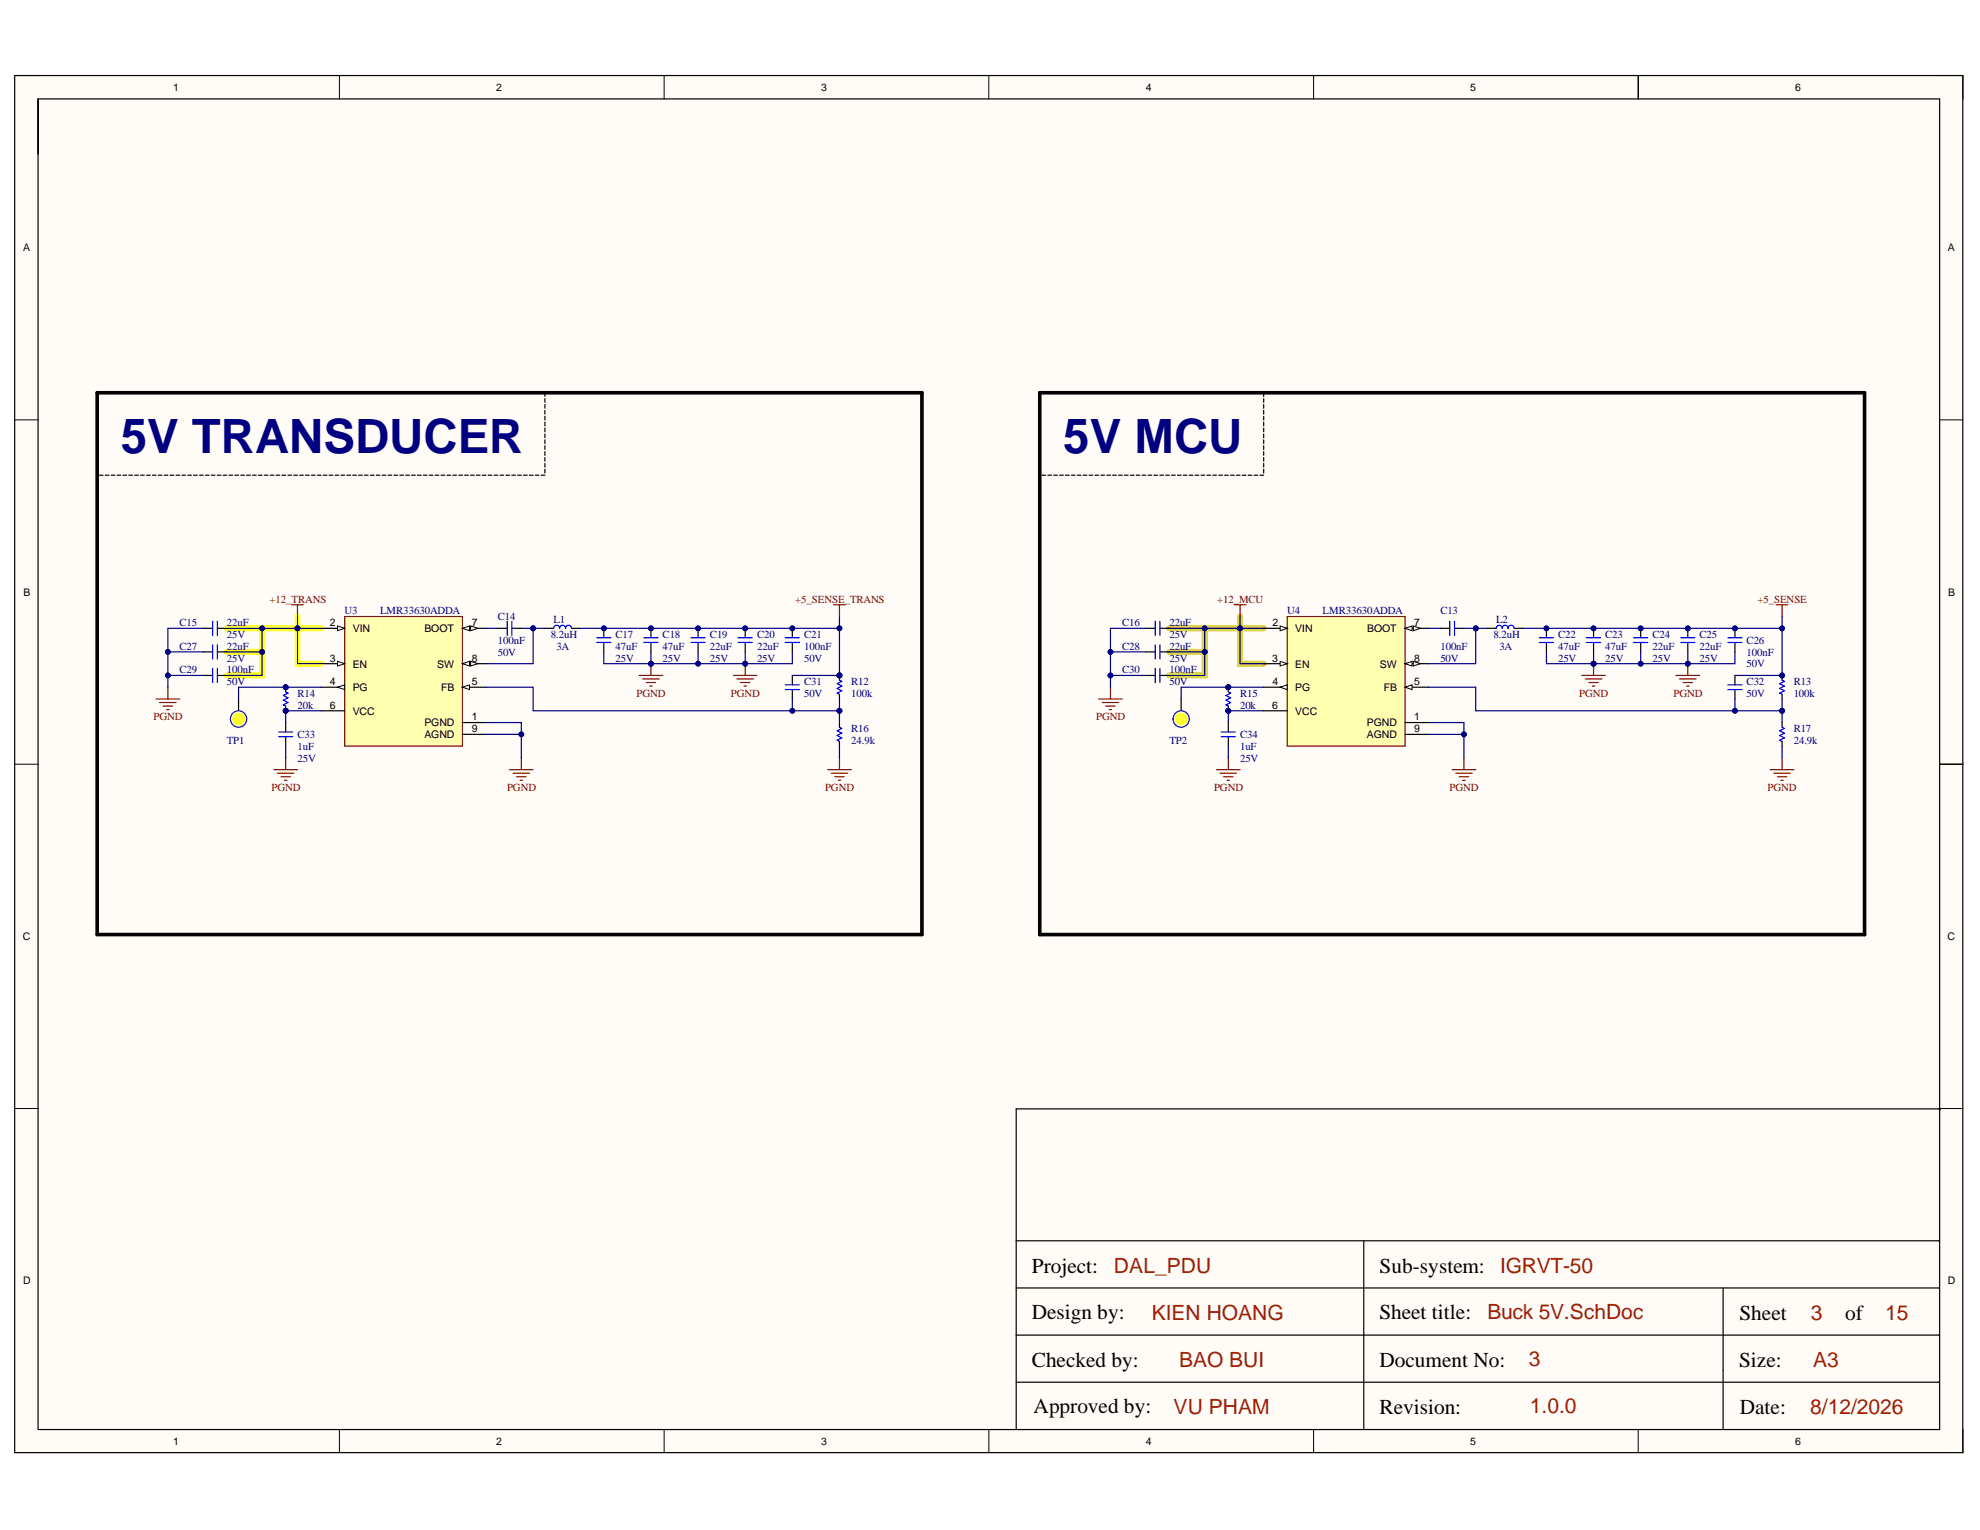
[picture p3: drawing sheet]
<svg xmlns="http://www.w3.org/2000/svg" width="279mm" height="216mm" viewBox="0 0 279 216" stroke-linecap="round" stroke-linejoin="round" font-family="sans-serif">
<defs><g id="words">
<g font-size="6.7" fill="#000080">
<text x="17" y="64">5V TRANSDUCER</text>
<text x="150" y="64">5V MCU</text>
</g>
<g font-size="3">
<text x="145.6" y="179.6">Project:</text>
<text x="194.7" y="179.6">Sub-system:</text>
<text x="145.6" y="186.1">Design by:</text>
<text x="194.7" y="186.1">Sheet title:</text>
<text x="245.5" y="186.3">Sheet</text>
<text x="260.4" y="186.3">of</text>
<text x="145.6" y="192.9">Checked by:</text>
<text x="194.7" y="192.9">Document No:</text>
<text x="245.4" y="192.9">Size:</text>
<text x="145.9" y="199.4">Approved by:</text>
<text x="194.7" y="199.6">Revision:</text>
<text x="245.5" y="199.6">Date:</text>
</g>
<g font-size="3" fill="#a61c00">
<text x="157.2" y="179.6">DAL_PDU</text>
<text x="211.7" y="179.6">IGRVT-50</text>
<text x="162.5" y="186.3">KIEN HOANG</text>
<text x="209.9" y="186.1">Buck 5V.SchDoc</text>
<text x="255.5" y="186.3">3</text>
<text x="266" y="186.3">15</text>
<text x="166.4" y="192.9">BAO BUI</text>
<text x="215.7" y="192.8">3</text>
<text x="255.9" y="192.9">A3</text>
<text x="165.6" y="199.6">VU PHAM</text>
<text x="215.9" y="199.4">1.0.0</text>
<text x="255.4" y="199.6">8/12/2026</text>
</g>
<g font-size="1.5">
<text x="24.4" y="12.9">1</text>
<text x="70" y="12.9">2</text>
<text x="115.9" y="12.9">3</text>
<text x="161.7" y="12.9">4</text>
<text x="207.5" y="12.9">5</text>
<text x="253.3" y="12.9">6</text>
<text x="3.3" y="35.5">A</text>
<text x="274.8" y="35.5">A</text>
<text x="3.3" y="84.1">B</text>
<text x="46.6" y="88.4">2</text>
<text x="49.8" y="89.2">VIN</text>
<text x="59.9" y="89.2">BOOT</text>
<text x="66.6" y="88.4">7</text>
<text x="179.6" y="88.4">2</text>
<text x="182.8" y="89.2">VIN</text>
<text x="192.9" y="89.2">BOOT</text>
<text x="199.6" y="88.4">7</text>
<text x="274.9" y="84.1">B</text>
<text x="46.5" y="93.4">3</text>
<text x="49.8" y="94.2">EN</text>
<text x="61.7" y="94.2">SW</text>
<text x="66.6" y="93.4">8</text>
<text x="179.5" y="93.4">3</text>
<text x="182.8" y="94.2">EN</text>
<text x="194.7" y="94.2">SW</text>
<text x="199.6" y="93.4">8</text>
<text x="46.5" y="100">6</text>
<text x="46.5" y="96.7">4</text>
<text x="49.8" y="100.8">VCC</text>
<text x="49.8" y="97.5">PG</text>
<text x="62.3" y="97.5">FB</text>
<text x="66.6" y="96.7">5</text>
<text x="66.6" y="101.6">1</text>
<text x="179.5" y="100">6</text>
<text x="179.6" y="96.7">4</text>
<text x="182.8" y="100.8">VCC</text>
<text x="182.8" y="97.5">PG</text>
<text x="195.3" y="97.5">FB</text>
<text x="199.6" y="96.7">5</text>
<text x="199.6" y="101.6">1</text>
<text x="59.9" y="102.5">PGND</text>
<text x="59.9" y="104.1">AGND</text>
<text x="66.6" y="103.3">9</text>
<text x="192.9" y="102.5">PGND</text>
<text x="192.9" y="104.1">AGND</text>
<text x="199.6" y="103.3">9</text>
<text x="3.2" y="132.7">C</text>
<text x="274.8" y="132.7">C</text>
<text x="3.3" y="181.3">D</text>
<text x="274.8" y="181.3">D</text>
<text x="24.4" y="203.9">1</text>
<text x="70" y="203.9">2</text>
<text x="115.9" y="203.9">3</text>
<text x="161.7" y="203.9">4</text>
<text x="207.5" y="203.9">5</text>
<text x="253.3" y="203.9">6</text>
</g>
<g font-size="1.5" fill="#000080">
<text x="25.3" y="88.4">C15</text>
<text x="32" y="88.4">22uF</text>
<text x="48.6" y="86.7">U3</text>
<text x="53.6" y="86.7">LMR33630ADDA</text>
<text x="70.2" y="87.5">C14</text>
<text x="78.1" y="87.9">L1</text>
<text x="158.3" y="88.4">C16</text>
<text x="165" y="88.4">22uF</text>
<text x="181.6" y="86.7">U4</text>
<text x="186.6" y="86.7">LMR33630ADDA</text>
<text x="203.2" y="86.7">C13</text>
<text x="211.1" y="87.9">L2</text>
<text x="25.3" y="91.7">C27</text>
<text x="25.3" y="95">C29</text>
<text x="32" y="90">25V</text>
<text x="32" y="93.4">25V</text>
<text x="32" y="91.7">22uF</text>
<text x="32" y="95">100nF</text>
<text x="70.2" y="92.5">50V</text>
<text x="70.2" y="90.9">100nF</text>
<text x="77.7" y="90">8.2uH</text>
<text x="78.5" y="91.7">3A</text>
<text x="86.9" y="93.4">25V</text>
<text x="86.9" y="90">C17</text>
<text x="86.9" y="91.7">47uF</text>
<text x="93.5" y="93.4">25V</text>
<text x="93.5" y="90">C18</text>
<text x="93.5" y="91.7">47uF</text>
<text x="100.2" y="93.4">25V</text>
<text x="100.2" y="90">C19</text>
<text x="100.2" y="91.7">22uF</text>
<text x="106.8" y="93.4">25V</text>
<text x="106.8" y="90">C20</text>
<text x="106.8" y="91.7">22uF</text>
<text x="113.5" y="93.4">50V</text>
<text x="113.5" y="90">C21</text>
<text x="113.5" y="91.7">100nF</text>
<text x="158.3" y="91.7">C28</text>
<text x="158.3" y="95">C30</text>
<text x="165" y="90">25V</text>
<text x="165" y="93.4">25V</text>
<text x="165" y="91.7">22uF</text>
<text x="165" y="95">100nF</text>
<text x="203.2" y="93.4">50V</text>
<text x="203.2" y="91.7">100nF</text>
<text x="210.7" y="90">8.2uH</text>
<text x="211.6" y="91.7">3A</text>
<text x="219.9" y="93.4">25V</text>
<text x="219.9" y="90">C22</text>
<text x="219.9" y="91.7">47uF</text>
<text x="226.5" y="93.4">25V</text>
<text x="226.5" y="90">C23</text>
<text x="226.5" y="91.7">47uF</text>
<text x="233.2" y="93.4">25V</text>
<text x="233.2" y="90">C24</text>
<text x="233.2" y="91.7">22uF</text>
<text x="239.8" y="93.4">25V</text>
<text x="239.8" y="90">C25</text>
<text x="239.8" y="91.7">22uF</text>
<text x="246.5" y="94.2">50V</text>
<text x="246.5" y="90.9">C26</text>
<text x="246.5" y="92.5">100nF</text>
<text x="32" y="96.7">50V</text>
<text x="42" y="98.3">R14</text>
<text x="42" y="100">20k</text>
<text x="113.5" y="98.3">50V</text>
<text x="113.5" y="96.7">C31</text>
<text x="120.1" y="96.7">R12</text>
<text x="120.1" y="98.3">100k</text>
<text x="165" y="96.7">50V</text>
<text x="175" y="98.3">R15</text>
<text x="175" y="100">20k</text>
<text x="246.5" y="98.3">50V</text>
<text x="246.5" y="96.7">C32</text>
<text x="253.1" y="96.7">R13</text>
<text x="253.1" y="98.3">100k</text>
<text x="32" y="105">TP1</text>
<text x="42" y="107.5">25V</text>
<text x="42" y="104.1">C33</text>
<text x="42" y="105.8">1uF</text>
<text x="120.1" y="103.3">R16</text>
<text x="120.1" y="105">24.9k</text>
<text x="165" y="105">TP2</text>
<text x="175" y="107.5">25V</text>
<text x="175" y="104.1">C34</text>
<text x="175" y="105.8">1uF</text>
<text x="253.1" y="103.3">R17</text>
<text x="253.1" y="105">24.9k</text>
</g>
<g font-size="1.5" fill="#800000">
<text x="38" y="85">+12_TRANS</text>
<text x="112.2" y="85">+5_SENSE_TRANS</text>
<text x="171.7" y="85">+12_MCU</text>
<text x="248" y="85">+5_SENSE</text>
<text x="21.7" y="101.6">PGND</text>
<text x="89.8" y="98.3">PGND</text>
<text x="103.1" y="98.3">PGND</text>
<text x="154.7" y="101.6">PGND</text>
<text x="222.8" y="98.3">PGND</text>
<text x="236.2" y="98.3">PGND</text>
<text x="38.3" y="111.6">PGND</text>
<text x="71.6" y="111.6">PGND</text>
<text x="116.4" y="111.6">PGND</text>
<text x="171.3" y="111.6">PGND</text>
<text x="204.6" y="111.6">PGND</text>
<text x="249.4" y="111.6">PGND</text>
</g>
</g></defs>
<g fill="#fffcf8">
<path d="M2.1 10.7h274.9v194.3h-274.9z" fill-rule="evenodd"/>
<path d="M5.4 14h268.3v187.7h-268.3z" fill-rule="evenodd"/>
</g>
<g fill="none" stroke="#000" stroke-width=".14">
<path d="M2.1 10.7h3.3M47.9 10.7v3.3M93.7 10.7v3.3M139.5 10.7v3.3M185.4 10.7v3.3M231.2 10.7v3.3M273.7 10.7h3.3v3.3M2.1 59.2h3.3M273.7 59.2h3.3M2.1 107.8h3.3M273.7 107.8h3.3M2.1 156.4h3.3"/>
<path d="M273.7 156.4h3.3M47.9 201.7v3.3M93.7 201.7v3.3M139.5 201.7v3.3M185.4 201.7v3.3M231.2 201.7v3.3M277 201.7v3.3"/>
</g>
<path d="M32 88.7h13.3M32 92h5M37 88.7v6.6h-5M42 87v6.7h3.3" fill="none" stroke="#ff0" stroke-width=".85"/>
<path d="M165 88.7h13.3M165 92h5M170 88.7v6.6h-5M175 87v6.7h3.3" fill="none" stroke="#d8d500" stroke-width=".85"/>
<g fill="none" stroke="#000" stroke-width=".17">
<path d="M2.1 10.7h274.9v194.3h-274.9zM5.4 14h268.3v187.7h-268.3zM231.2 10.7v3.3M76.9 55.4v.5M76.9 56.3v.5M76.9 57.1v.5M76.9 57.9v.5M76.9 58.7v.6M76.9 59.6v.5M178.3 55.4v.5M178.3 56.3v.5M178.3 57.1v.5"/>
<path d="M178.3 57.9v.5M178.3 58.8v.5M178.3 59.6v.5M14 67.1h.5M14.9 67.1h.5M15.7 67.1h.5M16.5 67.1h.5M17.3 67.1h.6M18.2 67.1h.5M19 67.1h.5M19.8 67.1h.6M20.7 67.1h.5"/>
<path d="M21.5 67.1h.5M22.3 67.1h.6M23.2 67.1h.5M24 67.1h.5M24.8 67.1h.6M25.7 67.1h.5M26.5 67.1h.5M27.3 67.1h.5M28.2 67.1h.5M29 67.1h.5M29.8 67.1h.5M30.7 67.1h.5"/>
<path d="M31.5 67.1h.5M32.3 67.1h.5M33.1 67.1h.6M34 67.1h.5M34.8 67.1h.5M35.6 67.1h.6M36.5 67.1h.5M37.3 67.1h.5M38.1 67.1h.6M39 67.1h.5M39.8 67.1h.5M40.6 67.1h.5"/>
<path d="M41.5 67.1h.5M42.3 67.1h.5M43.1 67.1h.5M44 67.1h.5M44.8 67.1h.5M45.6 67.1h.5M46.4 67.1h.6M47.3 67.1h.5M48.1 67.1h.5M48.9 67.1h.6M49.8 67.1h.5M50.6 67.1h.5"/>
<path d="M51.4 67.1h.6M52.3 67.1h.5M53.1 67.1h.5M53.9 67.1h.5M54.8 67.1h.5M55.6 67.1h.5M56.4 67.1h.5M57.3 67.1h.5M58.1 67.1h.5M58.9 67.1h.5M59.7 67.1h.6M60.6 67.1h.5"/>
<path d="M61.4 67.1h.5M62.2 67.1h.6M63.1 67.1h.5M63.9 67.1h.5M64.7 67.1h.6M65.6 67.1h.5M66.4 67.1h.5M67.2 67.1h.5M68.1 67.1h.5M68.9 67.1h.5M69.7 67.1h.5M70.6 67.1h.5"/>
<path d="M71.4 67.1h.5M72.2 67.1h.5M73 67.1h.6M73.9 67.1h.5M74.7 67.1h.5M75.5 67.1h.6M76.4 67.1h.5M76.9 60.4v.5M76.9 61.2v.6M76.9 62.1v.5M76.9 62.9v.5M76.9 63.7v.6"/>
<path d="M76.9 64.6v.5M76.9 65.4v.5M76.9 66.2v.5M147 67.1h.6M147.9 67.1h.5M148.7 67.1h.5M149.5 67.1h.5M150.4 67.1h.5M151.2 67.1h.5M152 67.1h.5M152.9 67.1h.5M153.7 67.1h.5"/>
<path d="M154.5 67.1h.5M155.3 67.1h.6M156.2 67.1h.5M157 67.1h.5M157.8 67.1h.6M158.7 67.1h.5M159.5 67.1h.5M160.3 67.1h.6M161.2 67.1h.5M162 67.1h.5M162.8 67.1h.5M163.7 67.1h.5"/>
<path d="M164.5 67.1h.5M165.3 67.1h.5M166.2 67.1h.5M167 67.1h.5M167.8 67.1h.5M168.6 67.1h.6M169.5 67.1h.5M170.3 67.1h.5M171.1 67.1h.6M172 67.1h.5M172.8 67.1h.5M173.6 67.1h.6"/>
<path d="M174.5 67.1h.5M175.3 67.1h.5M176.1 67.1h.5M177 67.1h.5M177.8 67.1h.5M178.3 60.4v.5M178.3 61.2v.6M178.3 62.1v.5M178.3 62.9v.5M178.3 63.7v.6M178.3 64.6v.5M178.3 65.4v.5"/>
<path d="M178.3 66.2v.5M273.7 107.8h3.3M273.7 156.6v-.1h-130.3v45.2M143.4 175.1h130.2M192.4 175.1v26.6M143.4 188.4h130.2M143.4 181.7h130.2M143.4 195h130.2M243.2 181.7v20"/>
</g>
<path d="M13.7 55.4h116.4v76.5h-116.4zM146.7 55.4h116.4v76.5h-116.4z" fill="none" stroke="#000" stroke-width=".51"/>
<path d="M48.6 87h16.7v18.3h-16.7z" fill-rule="evenodd" fill="#ffffb0"/>
<path d="M48.6 87h16.7v18.3h-16.7z" fill="none" stroke="#800000" stroke-width=".17"/>
<path d="M45.3 93.7h3.3" fill="none" stroke="#000" stroke-width=".17"/>
<path d="M47.6 93.3l1 .4-1 .3z" fill="#f8fcff"/>
<path d="M47.6 93.3l1 .4-1 .3z" fill="none" stroke="#000" stroke-width=".14"/>
<path d="M65.3 97h3.3" fill="none" stroke="#000" stroke-width=".17"/>
<path d="M65.3 97l1-.4v.7z" fill="#f8fcff"/>
<path d="M65.3 97l1-.4v.7z" fill="none" stroke="#000" stroke-width=".14"/>
<path d="M45.3 88.7h3.3" fill="none" stroke="#000" stroke-width=".17"/>
<path d="M47.6 88.3l1 .4-1 .3z" fill="#f8fcff"/>
<path d="M47.6 88.3l1 .4-1 .3z" fill="none" stroke="#000" stroke-width=".14"/>
<path d="M65.3 88.7h3.3" fill="none" stroke="#000" stroke-width=".17"/>
<path d="M65.3 88.7l1-.4v.7z" fill="#f8fcff"/>
<path d="M65.3 88.7l1-.4v.7z" fill="none" stroke="#000" stroke-width=".14"/>
<path d="M66.4 88.3l1 .4-1 .3z" fill="#f8fcff"/>
<path d="M66.4 88.3l1 .4-1 .3z" fill="none" stroke="#000" stroke-width=".14"/>
<path d="M65.3 93.7h3.3" fill="none" stroke="#000" stroke-width=".17"/>
<path d="M65.3 93.7l1-.4v.7z" fill="#f8fcff"/>
<path d="M65.3 93.7l1-.4v.7z" fill="none" stroke="#000" stroke-width=".14"/>
<path d="M66.4 93.3l1 .4-1 .3z" fill="#f8fcff"/>
<path d="M66.4 93.3l1 .4-1 .3z" fill="none" stroke="#000" stroke-width=".14"/>
<path d="M45.3 97h3.3M45.3 100.3h3.3" fill="none" stroke="#000" stroke-width=".17"/>
<path d="M47.6 97l1-.4v.7z" fill="#f8fcff"/>
<path d="M47.6 97l1-.4v.7z" fill="none" stroke="#000" stroke-width=".14"/>
<path d="M28.7 88.7h1.3M30.7 88.7h1.3M65.3 102h3.3M65.3 103.6h3.3" fill="none" stroke="#000" stroke-width=".17"/>
<path d="M30 87.7v2M30.7 87.7v2" fill="none" stroke="#00f" stroke-width=".17"/>
<path d="M22 98.6h3.4M22.5 99.1h2.4M23 99.6h1.4M23.7 97v1.6M41.1 85.3h1.7M42 85.3v1.7M23.5 100.1h.4" fill="none" stroke="#800000" stroke-width=".17"/>
<circle cx="40.3" cy="97" r=".33" fill="#000080"/>
<circle cx="40.3" cy="97" r=".33" fill="none" stroke="#000080" stroke-width=".14"/>
<circle cx="40.3" cy="100.3" r=".33" fill="#000080"/>
<circle cx="40.3" cy="100.3" r=".33" fill="none" stroke="#000080" stroke-width=".14"/>
<path d="M40.3 97v.6" fill="none" stroke="#000" stroke-width=".17"/>
<circle cx="40.3" cy="97" r=".33" fill="#000080"/>
<circle cx="40.3" cy="97" r=".33" fill="none" stroke="#000080" stroke-width=".14"/>
<path d="M40.3 99.6v.7" fill="none" stroke="#000" stroke-width=".17"/>
<circle cx="40.3" cy="100.3" r=".33" fill="#000080"/>
<circle cx="40.3" cy="100.3" r=".33" fill="none" stroke="#000080" stroke-width=".14"/>
<path d="M40.3 97.6l.3 .2-.6 .3 .6 .4-.6 .3 .6 .3-.6 .4 .3 .1" fill="none" stroke="#00f" stroke-width=".17"/>
<path d="M33.7 98.6v1.7" fill="none" stroke="#000" stroke-width=".17"/>
<circle cx="33.7" cy="101.5" r="1.15" fill="#fff"/>
<circle cx="33.7" cy="101.5" r="1.15" fill="none" stroke="#0000bf" stroke-width=".17"/>
<circle cx="33.7" cy="101.5" r=".82" fill="#ff0"/>
<circle cx="33.7" cy="101.5" r=".82" fill="none" stroke="#ff0" stroke-width=".17"/>
<path d="M38.7 108.6h3.3M39.2 109.1h2.3M39.6 109.6h1.4M40.1 110.1h.4M40.3 106.9v1.7M71.9 108.6h3.3M72.4 109.1h2.3M72.9 109.6h1.3M73.4 110.1h.3M73.6 106.9v1.7" fill="none" stroke="#800000" stroke-width=".17"/>
<circle cx="118.5" cy="95.3" r=".33" fill="#000080"/>
<circle cx="118.5" cy="95.3" r=".33" fill="none" stroke="#000080" stroke-width=".14"/>
<path d="M118.5 95.3v.7" fill="none" stroke="#000" stroke-width=".17"/>
<circle cx="118.5" cy="95.3" r=".33" fill="#000080"/>
<circle cx="118.5" cy="95.3" r=".33" fill="none" stroke="#000080" stroke-width=".14"/>
<path d="M118.5 98v.6M118.5 102v.6M118.5 104.6v.7" fill="none" stroke="#000" stroke-width=".17"/>
<path d="M118.5 96l.3 .1-.7 .4 .7 .3-.7 .3 .7 .4-.7 .3 .4 .2M118.5 102.6l.3 .2-.7 .3 .7 .4-.7 .3 .7 .3-.7 .4 .4 .1" fill="none" stroke="#00f" stroke-width=".17"/>
<path d="M90.2 95.3h3.3M90.7 95.8h2.3M91.2 96.3h1.3M91.7 96.8h.3M91.9 93.7v1.6M116.8 108.6h3.3M117.3 109.1h2.3M117.8 109.6h1.3M118.3 110.1h.3M118.5 106.9v1.7" fill="none" stroke="#800000" stroke-width=".17"/>
<circle cx="91.9" cy="93.7" r=".33" fill="#000080"/>
<circle cx="91.9" cy="93.7" r=".33" fill="none" stroke="#000080" stroke-width=".14"/>
<path d="M103.5 95.3h3.3M104 95.8h2.3M104.5 96.3h1.3M105 96.8h.3M105.2 93.7v1.6" fill="none" stroke="#800000" stroke-width=".17"/>
<circle cx="105.2" cy="93.7" r=".33" fill="#000080"/>
<circle cx="105.2" cy="93.7" r=".33" fill="none" stroke="#000080" stroke-width=".14"/>
<path d="M32 88.7h13.3" fill="none" stroke="#000080" stroke-width=".17"/>
<circle cx="37" cy="88.7" r=".33" fill="#000080"/>
<circle cx="37" cy="88.7" r=".33" fill="none" stroke="#000080" stroke-width=".14"/>
<circle cx="42" cy="88.7" r=".33" fill="#000080"/>
<circle cx="42" cy="88.7" r=".33" fill="none" stroke="#000080" stroke-width=".14"/>
<path d="M32 92h5" fill="none" stroke="#000080" stroke-width=".17"/>
<circle cx="37" cy="92" r=".33" fill="#000080"/>
<circle cx="37" cy="92" r=".33" fill="none" stroke="#000080" stroke-width=".14"/>
<path d="M37 88.7v6.6h-5" fill="none" stroke="#000080" stroke-width=".17"/>
<circle cx="37" cy="92" r=".33" fill="#000080"/>
<circle cx="37" cy="92" r=".33" fill="none" stroke="#000080" stroke-width=".14"/>
<circle cx="37" cy="88.7" r=".33" fill="#000080"/>
<circle cx="37" cy="88.7" r=".33" fill="none" stroke="#000080" stroke-width=".14"/>
<path d="M28.7 88.7h-5v8.3" fill="none" stroke="#000080" stroke-width=".17"/>
<circle cx="23.7" cy="95.3" r=".33" fill="#000080"/>
<circle cx="23.7" cy="95.3" r=".33" fill="none" stroke="#000080" stroke-width=".14"/>
<circle cx="23.7" cy="92" r=".33" fill="#000080"/>
<circle cx="23.7" cy="92" r=".33" fill="none" stroke="#000080" stroke-width=".14"/>
<path d="M23.7 92h5" fill="none" stroke="#000080" stroke-width=".17"/>
<circle cx="23.7" cy="92" r=".33" fill="#000080"/>
<circle cx="23.7" cy="92" r=".33" fill="none" stroke="#000080" stroke-width=".14"/>
<path d="M42 88.7v5h3.3" fill="none" stroke="#000080" stroke-width=".17"/>
<circle cx="42" cy="88.7" r=".33" fill="#000080"/>
<circle cx="42" cy="88.7" r=".33" fill="none" stroke="#000080" stroke-width=".14"/>
<path d="M42 87v1.7" fill="none" stroke="#000080" stroke-width=".17"/>
<circle cx="42" cy="88.7" r=".33" fill="#000080"/>
<circle cx="42" cy="88.7" r=".33" fill="none" stroke="#000080" stroke-width=".14"/>
<path d="M40.3 97h5" fill="none" stroke="#000080" stroke-width=".17"/>
<circle cx="40.3" cy="97" r=".33" fill="#000080"/>
<circle cx="40.3" cy="97" r=".33" fill="none" stroke="#000080" stroke-width=".14"/>
<path d="M40.3 100.3h5" fill="none" stroke="#000080" stroke-width=".17"/>
<circle cx="40.3" cy="100.3" r=".33" fill="#000080"/>
<circle cx="40.3" cy="100.3" r=".33" fill="none" stroke="#000080" stroke-width=".14"/>
<path d="M40.3 100.3v1.7" fill="none" stroke="#000080" stroke-width=".17"/>
<circle cx="40.3" cy="100.3" r=".33" fill="#000080"/>
<circle cx="40.3" cy="100.3" r=".33" fill="none" stroke="#000080" stroke-width=".14"/>
<path d="M40.3 97h-6.6v1.6" fill="none" stroke="#000080" stroke-width=".17"/>
<circle cx="40.3" cy="97" r=".33" fill="#000080"/>
<circle cx="40.3" cy="97" r=".33" fill="none" stroke="#000080" stroke-width=".14"/>
<path d="M68.6 102h5v4.9" fill="none" stroke="#000080" stroke-width=".17"/>
<circle cx="73.6" cy="103.6" r=".33" fill="#000080"/>
<circle cx="73.6" cy="103.6" r=".33" fill="none" stroke="#000080" stroke-width=".14"/>
<path d="M68.6 103.6h5" fill="none" stroke="#000080" stroke-width=".17"/>
<circle cx="73.6" cy="103.6" r=".33" fill="#000080"/>
<circle cx="73.6" cy="103.6" r=".33" fill="none" stroke="#000080" stroke-width=".14"/>
<path d="M68.6 88.7h1.6M75.2 88.7h1.7" fill="none" stroke="#000080" stroke-width=".17"/>
<circle cx="75.2" cy="88.7" r=".33" fill="#000080"/>
<circle cx="75.2" cy="88.7" r=".33" fill="none" stroke="#000080" stroke-width=".14"/>
<path d="M75.2 88.7v5h-6.6" fill="none" stroke="#000080" stroke-width=".17"/>
<circle cx="75.2" cy="88.7" r=".33" fill="#000080"/>
<circle cx="75.2" cy="88.7" r=".33" fill="none" stroke="#000080" stroke-width=".14"/>
<path d="M81.9 88.7h36.6v6.6" fill="none" stroke="#000080" stroke-width=".17"/>
<circle cx="118.5" cy="88.7" r=".33" fill="#000080"/>
<circle cx="118.5" cy="88.7" r=".33" fill="none" stroke="#000080" stroke-width=".14"/>
<circle cx="118.5" cy="95.3" r=".33" fill="#000080"/>
<circle cx="118.5" cy="95.3" r=".33" fill="none" stroke="#000080" stroke-width=".14"/>
<path d="M118.5 98.6v1.7" fill="none" stroke="#000080" stroke-width=".17"/>
<circle cx="118.5" cy="100.3" r=".33" fill="#000080"/>
<circle cx="118.5" cy="100.3" r=".33" fill="none" stroke="#000080" stroke-width=".14"/>
<path d="M68.6 97h6.6v3.3h43.3" fill="none" stroke="#000080" stroke-width=".17"/>
<circle cx="118.5" cy="100.3" r=".33" fill="#000080"/>
<circle cx="118.5" cy="100.3" r=".33" fill="none" stroke="#000080" stroke-width=".14"/>
<circle cx="111.8" cy="100.3" r=".33" fill="#000080"/>
<circle cx="111.8" cy="100.3" r=".33" fill="none" stroke="#000080" stroke-width=".14"/>
<path d="M118.5 100.3v1.7" fill="none" stroke="#000080" stroke-width=".17"/>
<circle cx="118.5" cy="100.3" r=".33" fill="#000080"/>
<circle cx="118.5" cy="100.3" r=".33" fill="none" stroke="#000080" stroke-width=".14"/>
<path d="M118.5 87v1.7" fill="none" stroke="#000080" stroke-width=".17"/>
<circle cx="118.5" cy="88.7" r=".33" fill="#000080"/>
<circle cx="118.5" cy="88.7" r=".33" fill="none" stroke="#000080" stroke-width=".14"/>
<path d="M111.8 95.3h6.7" fill="none" stroke="#000080" stroke-width=".17"/>
<circle cx="118.5" cy="95.3" r=".33" fill="#000080"/>
<circle cx="118.5" cy="95.3" r=".33" fill="none" stroke="#000080" stroke-width=".14"/>
<path d="M23.7 95.3h5M118.5 105.3v1.6" fill="none" stroke="#000080" stroke-width=".17"/>
<path d="M117.6 85.3h1.7M118.5 85.3v1.7" fill="none" stroke="#800000" stroke-width=".17"/>
<path d="M28.7 92h1.3M28.7 95.3h1.3M30.7 92h1.3M30.7 95.3h1.3" fill="none" stroke="#000" stroke-width=".17"/>
<path d="M30 91v2M30 94.3v2M30.7 91v2M30.7 94.3v2" fill="none" stroke="#00f" stroke-width=".17"/>
<circle cx="23.7" cy="95.3" r=".33" fill="#000080"/>
<circle cx="23.7" cy="95.3" r=".33" fill="none" stroke="#000080" stroke-width=".14"/>
<path d="M70.2 88.7h1.4M72.2 88.7h1.4M40.3 102v1.3M40.3 104v1.3" fill="none" stroke="#000" stroke-width=".17"/>
<path d="M71.6 87.7v2M72.2 87.7v2M39.3 103.3h2M39.3 104h2" fill="none" stroke="#00f" stroke-width=".17"/>
<path d="M73.6 88.7h1.6M40.3 105.3v1.6" fill="none" stroke="#000080" stroke-width=".17"/>
<circle cx="75.2" cy="88.7" r=".33" fill="#000080"/>
<circle cx="75.2" cy="88.7" r=".33" fill="none" stroke="#000080" stroke-width=".14"/>
<circle cx="85.2" cy="88.7" r=".33" fill="#000080"/>
<circle cx="85.2" cy="88.7" r=".33" fill="none" stroke="#000080" stroke-width=".14"/>
<path d="M85.2 88.7v1.3" fill="none" stroke="#000" stroke-width=".17"/>
<circle cx="85.2" cy="88.7" r=".33" fill="#000080"/>
<circle cx="85.2" cy="88.7" r=".33" fill="none" stroke="#000080" stroke-width=".14"/>
<path d="M85.2 90.7v1.3" fill="none" stroke="#000" stroke-width=".17"/>
<path d="M84.2 90h2M84.2 90.7h2" fill="none" stroke="#00f" stroke-width=".17"/>
<path d="M85.2 92v1.7h6.7" fill="none" stroke="#000080" stroke-width=".17"/>
<circle cx="91.9" cy="93.7" r=".33" fill="#000080"/>
<circle cx="91.9" cy="93.7" r=".33" fill="none" stroke="#000080" stroke-width=".14"/>
<circle cx="91.9" cy="88.7" r=".33" fill="#000080"/>
<circle cx="91.9" cy="88.7" r=".33" fill="none" stroke="#000080" stroke-width=".14"/>
<path d="M91.9 88.7v1.3" fill="none" stroke="#000" stroke-width=".17"/>
<circle cx="91.9" cy="88.7" r=".33" fill="#000080"/>
<circle cx="91.9" cy="88.7" r=".33" fill="none" stroke="#000080" stroke-width=".14"/>
<path d="M91.9 90.7v1.3" fill="none" stroke="#000" stroke-width=".17"/>
<path d="M90.9 90h2M90.9 90.7h2" fill="none" stroke="#00f" stroke-width=".17"/>
<path d="M91.9 92v1.7" fill="none" stroke="#000080" stroke-width=".17"/>
<circle cx="91.9" cy="93.7" r=".33" fill="#000080"/>
<circle cx="91.9" cy="93.7" r=".33" fill="none" stroke="#000080" stroke-width=".14"/>
<circle cx="98.5" cy="88.7" r=".33" fill="#000080"/>
<circle cx="98.5" cy="88.7" r=".33" fill="none" stroke="#000080" stroke-width=".14"/>
<path d="M98.5 88.7v1.3" fill="none" stroke="#000" stroke-width=".17"/>
<circle cx="98.5" cy="88.7" r=".33" fill="#000080"/>
<circle cx="98.5" cy="88.7" r=".33" fill="none" stroke="#000080" stroke-width=".14"/>
<path d="M98.5 90.7v1.3" fill="none" stroke="#000" stroke-width=".17"/>
<path d="M97.5 90h2M97.5 90.7h2" fill="none" stroke="#00f" stroke-width=".17"/>
<circle cx="105.2" cy="88.7" r=".33" fill="#000080"/>
<circle cx="105.2" cy="88.7" r=".33" fill="none" stroke="#000080" stroke-width=".14"/>
<path d="M105.2 88.7v1.3" fill="none" stroke="#000" stroke-width=".17"/>
<circle cx="105.2" cy="88.7" r=".33" fill="#000080"/>
<circle cx="105.2" cy="88.7" r=".33" fill="none" stroke="#000080" stroke-width=".14"/>
<path d="M105.2 90.7v1.3" fill="none" stroke="#000" stroke-width=".17"/>
<path d="M104.2 90h2M104.2 90.7h2" fill="none" stroke="#00f" stroke-width=".17"/>
<circle cx="111.8" cy="88.7" r=".33" fill="#000080"/>
<circle cx="111.8" cy="88.7" r=".33" fill="none" stroke="#000080" stroke-width=".14"/>
<path d="M111.8 88.7v1.3" fill="none" stroke="#000" stroke-width=".17"/>
<circle cx="111.8" cy="88.7" r=".33" fill="#000080"/>
<circle cx="111.8" cy="88.7" r=".33" fill="none" stroke="#000080" stroke-width=".14"/>
<path d="M111.8 90.7v1.3" fill="none" stroke="#000" stroke-width=".17"/>
<path d="M110.8 90h2M110.8 90.7h2" fill="none" stroke="#00f" stroke-width=".17"/>
<path d="M105.2 92v1.7" fill="none" stroke="#000080" stroke-width=".17"/>
<circle cx="105.2" cy="93.7" r=".33" fill="#000080"/>
<circle cx="105.2" cy="93.7" r=".33" fill="none" stroke="#000080" stroke-width=".14"/>
<path d="M98.5 92v1.7" fill="none" stroke="#000080" stroke-width=".17"/>
<circle cx="98.5" cy="93.7" r=".33" fill="#000080"/>
<circle cx="98.5" cy="93.7" r=".33" fill="none" stroke="#000080" stroke-width=".14"/>
<path d="M111.8 92v1.7h-19.9" fill="none" stroke="#000080" stroke-width=".17"/>
<circle cx="105.2" cy="93.7" r=".33" fill="#000080"/>
<circle cx="105.2" cy="93.7" r=".33" fill="none" stroke="#000080" stroke-width=".14"/>
<circle cx="98.5" cy="93.7" r=".33" fill="#000080"/>
<circle cx="98.5" cy="93.7" r=".33" fill="none" stroke="#000080" stroke-width=".14"/>
<circle cx="91.9" cy="93.7" r=".33" fill="#000080"/>
<circle cx="91.9" cy="93.7" r=".33" fill="none" stroke="#000080" stroke-width=".14"/>
<path d="M111.8 95.3v1.3M111.8 97.3v1.3" fill="none" stroke="#000" stroke-width=".17"/>
<path d="M110.8 96.6h2M110.8 97.3h2" fill="none" stroke="#00f" stroke-width=".17"/>
<path d="M111.8 98.6v1.7" fill="none" stroke="#000080" stroke-width=".17"/>
<circle cx="111.8" cy="100.3" r=".33" fill="#000080"/>
<circle cx="111.8" cy="100.3" r=".33" fill="none" stroke="#000080" stroke-width=".14"/>
<path d="M181.6 87h16.7v18.3h-16.7z" fill-rule="evenodd" fill="#ffffb0"/>
<path d="M181.6 87h16.7v18.3h-16.7z" fill="none" stroke="#800000" stroke-width=".17"/>
<path d="M178.3 93.7h3.3" fill="none" stroke="#000" stroke-width=".17"/>
<path d="M180.6 93.3l1 .4-1 .3z" fill="#f8fcff"/>
<path d="M180.6 93.3l1 .4-1 .3z" fill="none" stroke="#000" stroke-width=".14"/>
<path d="M198.3 97h3.3" fill="none" stroke="#000" stroke-width=".17"/>
<path d="M198.3 97l1-.4v.7z" fill="#f8fcff"/>
<path d="M198.3 97l1-.4v.7z" fill="none" stroke="#000" stroke-width=".14"/>
<path d="M178.3 88.7h3.3" fill="none" stroke="#000" stroke-width=".17"/>
<path d="M180.6 88.3l1 .4-1 .3z" fill="#f8fcff"/>
<path d="M180.6 88.3l1 .4-1 .3z" fill="none" stroke="#000" stroke-width=".14"/>
<path d="M198.3 88.7h3.3" fill="none" stroke="#000" stroke-width=".17"/>
<path d="M198.3 88.7l1-.4v.7z" fill="#f8fcff"/>
<path d="M198.3 88.7l1-.4v.7z" fill="none" stroke="#000" stroke-width=".14"/>
<path d="M199.4 88.3l1 .4-1 .3z" fill="#f8fcff"/>
<path d="M199.4 88.3l1 .4-1 .3z" fill="none" stroke="#000" stroke-width=".14"/>
<path d="M198.3 93.7h3.3" fill="none" stroke="#000" stroke-width=".17"/>
<path d="M198.3 93.7l1-.4v.7z" fill="#f8fcff"/>
<path d="M198.3 93.7l1-.4v.7z" fill="none" stroke="#000" stroke-width=".14"/>
<path d="M199.4 93.3l1 .4-1 .3z" fill="#f8fcff"/>
<path d="M199.4 93.3l1 .4-1 .3z" fill="none" stroke="#000" stroke-width=".14"/>
<path d="M178.3 97h3.3M178.3 100.3h3.3" fill="none" stroke="#000" stroke-width=".17"/>
<path d="M180.6 97l1-.4v.7z" fill="#f8fcff"/>
<path d="M180.6 97l1-.4v.7z" fill="none" stroke="#000" stroke-width=".14"/>
<path d="M161.7 88.7h1.3M163.7 88.7h1.3M198.3 102h3.3M198.3 103.6h3.3" fill="none" stroke="#000" stroke-width=".17"/>
<path d="M163 87.7v2M163.7 87.7v2" fill="none" stroke="#00f" stroke-width=".17"/>
<path d="M155 98.6h3.4M155.5 99.1h2.4M156 99.6h1.4M156.7 97v1.6M174.2 85.3h1.6M175 85.3v1.7M156.5 100.1h.4" fill="none" stroke="#800000" stroke-width=".17"/>
<circle cx="173.3" cy="97" r=".33" fill="#000080"/>
<circle cx="173.3" cy="97" r=".33" fill="none" stroke="#000080" stroke-width=".14"/>
<circle cx="173.3" cy="100.3" r=".33" fill="#000080"/>
<circle cx="173.3" cy="100.3" r=".33" fill="none" stroke="#000080" stroke-width=".14"/>
<path d="M173.3 97v.6" fill="none" stroke="#000" stroke-width=".17"/>
<circle cx="173.3" cy="97" r=".33" fill="#000080"/>
<circle cx="173.3" cy="97" r=".33" fill="none" stroke="#000080" stroke-width=".14"/>
<path d="M173.3 99.6v.7" fill="none" stroke="#000" stroke-width=".17"/>
<circle cx="173.3" cy="100.3" r=".33" fill="#000080"/>
<circle cx="173.3" cy="100.3" r=".33" fill="none" stroke="#000080" stroke-width=".14"/>
<path d="M173.3 97.6l.4 .2-.7 .3 .7 .4-.7 .3 .7 .3-.7 .4 .3 .1" fill="none" stroke="#00f" stroke-width=".17"/>
<path d="M166.7 98.6v1.7" fill="none" stroke="#000" stroke-width=".17"/>
<circle cx="166.7" cy="101.5" r="1.15" fill="#fff"/>
<circle cx="166.7" cy="101.5" r="1.15" fill="none" stroke="#0000bf" stroke-width=".17"/>
<circle cx="166.7" cy="101.5" r=".82" fill="#ff0"/>
<circle cx="166.7" cy="101.5" r=".82" fill="none" stroke="#ff0" stroke-width=".17"/>
<path d="M171.7 108.6h3.3M172.2 109.1h2.3M172.7 109.6h1.3M173.2 110.1h.3M173.3 106.9v1.7M204.9 108.6h3.3M205.4 109.1h2.3M205.9 109.6h1.3M206.4 110.1h.3M206.6 106.9v1.7" fill="none" stroke="#800000" stroke-width=".17"/>
<circle cx="251.5" cy="95.3" r=".33" fill="#000080"/>
<circle cx="251.5" cy="95.3" r=".33" fill="none" stroke="#000080" stroke-width=".14"/>
<path d="M251.5 95.3v.7" fill="none" stroke="#000" stroke-width=".17"/>
<circle cx="251.5" cy="95.3" r=".33" fill="#000080"/>
<circle cx="251.5" cy="95.3" r=".33" fill="none" stroke="#000080" stroke-width=".14"/>
<path d="M251.5 98v.6M251.5 102v.6M251.5 104.6v.7" fill="none" stroke="#000" stroke-width=".17"/>
<path d="M251.5 96l.3 .1-.7 .4 .7 .3-.7 .3 .7 .4-.7 .3 .4 .2M251.5 102.6l.3 .2-.7 .3 .7 .4-.7 .3 .7 .3-.7 .4 .4 .1" fill="none" stroke="#00f" stroke-width=".17"/>
<path d="M223.2 95.3h3.3M223.7 95.8h2.3M224.2 96.3h1.3M224.7 96.8h.3M224.9 93.7v1.6M249.8 108.6h3.3M250.3 109.1h2.3M250.8 109.6h1.3M251.3 110.1h.3M251.5 106.9v1.7" fill="none" stroke="#800000" stroke-width=".17"/>
<circle cx="224.9" cy="93.7" r=".33" fill="#000080"/>
<circle cx="224.9" cy="93.7" r=".33" fill="none" stroke="#000080" stroke-width=".14"/>
<path d="M236.5 95.3h3.3M237 95.8h2.3M237.5 96.3h1.3M238 96.8h.3M238.2 93.7v1.6" fill="none" stroke="#800000" stroke-width=".17"/>
<circle cx="238.2" cy="93.7" r=".33" fill="#000080"/>
<circle cx="238.2" cy="93.7" r=".33" fill="none" stroke="#000080" stroke-width=".14"/>
<path d="M165 88.7h13.3" fill="none" stroke="#000080" stroke-width=".17"/>
<circle cx="170" cy="88.7" r=".33" fill="#000080"/>
<circle cx="170" cy="88.7" r=".33" fill="none" stroke="#000080" stroke-width=".14"/>
<circle cx="175" cy="88.7" r=".33" fill="#000080"/>
<circle cx="175" cy="88.7" r=".33" fill="none" stroke="#000080" stroke-width=".14"/>
<path d="M165 92h5" fill="none" stroke="#000080" stroke-width=".17"/>
<circle cx="170" cy="92" r=".33" fill="#000080"/>
<circle cx="170" cy="92" r=".33" fill="none" stroke="#000080" stroke-width=".14"/>
<path d="M170 88.7v6.6h-5" fill="none" stroke="#000080" stroke-width=".17"/>
<circle cx="170" cy="92" r=".33" fill="#000080"/>
<circle cx="170" cy="92" r=".33" fill="none" stroke="#000080" stroke-width=".14"/>
<circle cx="170" cy="88.7" r=".33" fill="#000080"/>
<circle cx="170" cy="88.7" r=".33" fill="none" stroke="#000080" stroke-width=".14"/>
<path d="M161.7 88.7h-5v8.3" fill="none" stroke="#000080" stroke-width=".17"/>
<circle cx="156.7" cy="95.3" r=".33" fill="#000080"/>
<circle cx="156.7" cy="95.3" r=".33" fill="none" stroke="#000080" stroke-width=".14"/>
<circle cx="156.7" cy="92" r=".33" fill="#000080"/>
<circle cx="156.7" cy="92" r=".33" fill="none" stroke="#000080" stroke-width=".14"/>
<path d="M156.7 92h5" fill="none" stroke="#000080" stroke-width=".17"/>
<circle cx="156.7" cy="92" r=".33" fill="#000080"/>
<circle cx="156.7" cy="92" r=".33" fill="none" stroke="#000080" stroke-width=".14"/>
<path d="M175 88.7v5h3.3" fill="none" stroke="#000080" stroke-width=".17"/>
<circle cx="175" cy="88.7" r=".33" fill="#000080"/>
<circle cx="175" cy="88.7" r=".33" fill="none" stroke="#000080" stroke-width=".14"/>
<path d="M175 87v1.7" fill="none" stroke="#000080" stroke-width=".17"/>
<circle cx="175" cy="88.7" r=".33" fill="#000080"/>
<circle cx="175" cy="88.7" r=".33" fill="none" stroke="#000080" stroke-width=".14"/>
<path d="M173.3 97h5" fill="none" stroke="#000080" stroke-width=".17"/>
<circle cx="173.3" cy="97" r=".33" fill="#000080"/>
<circle cx="173.3" cy="97" r=".33" fill="none" stroke="#000080" stroke-width=".14"/>
<path d="M173.3 100.3h5" fill="none" stroke="#000080" stroke-width=".17"/>
<circle cx="173.3" cy="100.3" r=".33" fill="#000080"/>
<circle cx="173.3" cy="100.3" r=".33" fill="none" stroke="#000080" stroke-width=".14"/>
<path d="M173.3 100.3v1.7" fill="none" stroke="#000080" stroke-width=".17"/>
<circle cx="173.3" cy="100.3" r=".33" fill="#000080"/>
<circle cx="173.3" cy="100.3" r=".33" fill="none" stroke="#000080" stroke-width=".14"/>
<path d="M173.3 97h-6.6v1.6" fill="none" stroke="#000080" stroke-width=".17"/>
<circle cx="173.3" cy="97" r=".33" fill="#000080"/>
<circle cx="173.3" cy="97" r=".33" fill="none" stroke="#000080" stroke-width=".14"/>
<path d="M201.6 102h5v4.9" fill="none" stroke="#000080" stroke-width=".17"/>
<circle cx="206.6" cy="103.6" r=".33" fill="#000080"/>
<circle cx="206.6" cy="103.6" r=".33" fill="none" stroke="#000080" stroke-width=".14"/>
<path d="M201.6 103.6h5" fill="none" stroke="#000080" stroke-width=".17"/>
<circle cx="206.6" cy="103.6" r=".33" fill="#000080"/>
<circle cx="206.6" cy="103.6" r=".33" fill="none" stroke="#000080" stroke-width=".14"/>
<path d="M201.6 88.7h1.6M208.2 88.7h1.7" fill="none" stroke="#000080" stroke-width=".17"/>
<circle cx="208.2" cy="88.7" r=".33" fill="#000080"/>
<circle cx="208.2" cy="88.7" r=".33" fill="none" stroke="#000080" stroke-width=".14"/>
<path d="M208.2 88.7v5h-6.6" fill="none" stroke="#000080" stroke-width=".17"/>
<circle cx="208.2" cy="88.7" r=".33" fill="#000080"/>
<circle cx="208.2" cy="88.7" r=".33" fill="none" stroke="#000080" stroke-width=".14"/>
<path d="M214.9 88.7h36.6v6.6" fill="none" stroke="#000080" stroke-width=".17"/>
<circle cx="251.5" cy="88.7" r=".33" fill="#000080"/>
<circle cx="251.5" cy="88.7" r=".33" fill="none" stroke="#000080" stroke-width=".14"/>
<circle cx="251.5" cy="95.3" r=".33" fill="#000080"/>
<circle cx="251.5" cy="95.3" r=".33" fill="none" stroke="#000080" stroke-width=".14"/>
<path d="M251.5 98.6v1.7" fill="none" stroke="#000080" stroke-width=".17"/>
<circle cx="251.5" cy="100.3" r=".33" fill="#000080"/>
<circle cx="251.5" cy="100.3" r=".33" fill="none" stroke="#000080" stroke-width=".14"/>
<path d="M201.6 97h6.6v3.3h43.3" fill="none" stroke="#000080" stroke-width=".17"/>
<circle cx="251.5" cy="100.3" r=".33" fill="#000080"/>
<circle cx="251.5" cy="100.3" r=".33" fill="none" stroke="#000080" stroke-width=".14"/>
<circle cx="244.8" cy="100.3" r=".33" fill="#000080"/>
<circle cx="244.8" cy="100.3" r=".33" fill="none" stroke="#000080" stroke-width=".14"/>
<path d="M251.5 100.3v1.7" fill="none" stroke="#000080" stroke-width=".17"/>
<circle cx="251.5" cy="100.3" r=".33" fill="#000080"/>
<circle cx="251.5" cy="100.3" r=".33" fill="none" stroke="#000080" stroke-width=".14"/>
<path d="M251.5 87v1.7" fill="none" stroke="#000080" stroke-width=".17"/>
<circle cx="251.5" cy="88.7" r=".33" fill="#000080"/>
<circle cx="251.5" cy="88.7" r=".33" fill="none" stroke="#000080" stroke-width=".14"/>
<path d="M244.8 95.3h6.7" fill="none" stroke="#000080" stroke-width=".17"/>
<circle cx="251.5" cy="95.3" r=".33" fill="#000080"/>
<circle cx="251.5" cy="95.3" r=".33" fill="none" stroke="#000080" stroke-width=".14"/>
<path d="M156.7 95.3h5M251.5 105.3v1.6" fill="none" stroke="#000080" stroke-width=".17"/>
<path d="M250.6 85.3h1.7M251.5 85.3v1.7" fill="none" stroke="#800000" stroke-width=".17"/>
<path d="M161.7 92h1.3M161.7 95.3h1.3M163.7 92h1.3M163.7 95.3h1.3" fill="none" stroke="#000" stroke-width=".17"/>
<path d="M163 91v2M163 94.3v2M163.7 91v2M163.7 94.3v2" fill="none" stroke="#00f" stroke-width=".17"/>
<circle cx="156.7" cy="95.3" r=".33" fill="#000080"/>
<circle cx="156.7" cy="95.3" r=".33" fill="none" stroke="#000080" stroke-width=".14"/>
<path d="M203.2 88.7h1.4M205.2 88.7h1.4M173.3 102v1.3M173.3 104v1.3" fill="none" stroke="#000" stroke-width=".17"/>
<path d="M204.6 87.7v2M205.2 87.7v2M172.3 103.3h2M172.3 104h2" fill="none" stroke="#00f" stroke-width=".17"/>
<path d="M206.6 88.7h1.6M173.3 105.3v1.6" fill="none" stroke="#000080" stroke-width=".17"/>
<circle cx="208.2" cy="88.7" r=".33" fill="#000080"/>
<circle cx="208.2" cy="88.7" r=".33" fill="none" stroke="#000080" stroke-width=".14"/>
<circle cx="218.2" cy="88.7" r=".33" fill="#000080"/>
<circle cx="218.2" cy="88.7" r=".33" fill="none" stroke="#000080" stroke-width=".14"/>
<path d="M218.2 88.7v1.3" fill="none" stroke="#000" stroke-width=".17"/>
<circle cx="218.2" cy="88.7" r=".33" fill="#000080"/>
<circle cx="218.2" cy="88.7" r=".33" fill="none" stroke="#000080" stroke-width=".14"/>
<path d="M218.2 90.7v1.3" fill="none" stroke="#000" stroke-width=".17"/>
<path d="M217.2 90h2M217.2 90.7h2" fill="none" stroke="#00f" stroke-width=".17"/>
<path d="M218.2 92v1.7h6.7" fill="none" stroke="#000080" stroke-width=".17"/>
<circle cx="224.9" cy="93.7" r=".33" fill="#000080"/>
<circle cx="224.9" cy="93.7" r=".33" fill="none" stroke="#000080" stroke-width=".14"/>
<circle cx="224.9" cy="88.7" r=".33" fill="#000080"/>
<circle cx="224.9" cy="88.7" r=".33" fill="none" stroke="#000080" stroke-width=".14"/>
<path d="M224.9 88.7v1.3" fill="none" stroke="#000" stroke-width=".17"/>
<circle cx="224.9" cy="88.7" r=".33" fill="#000080"/>
<circle cx="224.9" cy="88.7" r=".33" fill="none" stroke="#000080" stroke-width=".14"/>
<path d="M224.9 90.7v1.3" fill="none" stroke="#000" stroke-width=".17"/>
<path d="M223.9 90h2M223.9 90.7h2" fill="none" stroke="#00f" stroke-width=".17"/>
<path d="M224.9 92v1.7" fill="none" stroke="#000080" stroke-width=".17"/>
<circle cx="224.9" cy="93.7" r=".33" fill="#000080"/>
<circle cx="224.9" cy="93.7" r=".33" fill="none" stroke="#000080" stroke-width=".14"/>
<circle cx="231.5" cy="88.7" r=".33" fill="#000080"/>
<circle cx="231.5" cy="88.7" r=".33" fill="none" stroke="#000080" stroke-width=".14"/>
<path d="M231.5 88.7v1.3" fill="none" stroke="#000" stroke-width=".17"/>
<circle cx="231.5" cy="88.7" r=".33" fill="#000080"/>
<circle cx="231.5" cy="88.7" r=".33" fill="none" stroke="#000080" stroke-width=".14"/>
<path d="M231.5 90.7v1.3" fill="none" stroke="#000" stroke-width=".17"/>
<path d="M230.5 90h2M230.5 90.7h2" fill="none" stroke="#00f" stroke-width=".17"/>
<circle cx="238.2" cy="88.7" r=".33" fill="#000080"/>
<circle cx="238.2" cy="88.7" r=".33" fill="none" stroke="#000080" stroke-width=".14"/>
<path d="M238.2 88.7v1.3" fill="none" stroke="#000" stroke-width=".17"/>
<circle cx="238.2" cy="88.7" r=".33" fill="#000080"/>
<circle cx="238.2" cy="88.7" r=".33" fill="none" stroke="#000080" stroke-width=".14"/>
<path d="M238.2 90.7v1.3" fill="none" stroke="#000" stroke-width=".17"/>
<path d="M237.2 90h2M237.2 90.7h2" fill="none" stroke="#00f" stroke-width=".17"/>
<circle cx="244.8" cy="88.7" r=".33" fill="#000080"/>
<circle cx="244.8" cy="88.7" r=".33" fill="none" stroke="#000080" stroke-width=".14"/>
<path d="M244.8 88.7v1.3" fill="none" stroke="#000" stroke-width=".17"/>
<circle cx="244.8" cy="88.7" r=".33" fill="#000080"/>
<circle cx="244.8" cy="88.7" r=".33" fill="none" stroke="#000080" stroke-width=".14"/>
<path d="M244.8 90.7v1.3" fill="none" stroke="#000" stroke-width=".17"/>
<path d="M243.8 90h2M243.8 90.7h2" fill="none" stroke="#00f" stroke-width=".17"/>
<path d="M238.2 92v1.7" fill="none" stroke="#000080" stroke-width=".17"/>
<circle cx="238.2" cy="93.7" r=".33" fill="#000080"/>
<circle cx="238.2" cy="93.7" r=".33" fill="none" stroke="#000080" stroke-width=".14"/>
<path d="M231.5 92v1.7" fill="none" stroke="#000080" stroke-width=".17"/>
<circle cx="231.5" cy="93.7" r=".33" fill="#000080"/>
<circle cx="231.5" cy="93.7" r=".33" fill="none" stroke="#000080" stroke-width=".14"/>
<path d="M244.8 92v1.7h-19.9" fill="none" stroke="#000080" stroke-width=".17"/>
<circle cx="238.2" cy="93.7" r=".33" fill="#000080"/>
<circle cx="238.2" cy="93.7" r=".33" fill="none" stroke="#000080" stroke-width=".14"/>
<circle cx="231.5" cy="93.7" r=".33" fill="#000080"/>
<circle cx="231.5" cy="93.7" r=".33" fill="none" stroke="#000080" stroke-width=".14"/>
<circle cx="224.9" cy="93.7" r=".33" fill="#000080"/>
<circle cx="224.9" cy="93.7" r=".33" fill="none" stroke="#000080" stroke-width=".14"/>
<path d="M244.8 95.3v1.3M244.8 97.3v1.3" fill="none" stroke="#000" stroke-width=".17"/>
<path d="M243.8 96.6h2M243.8 97.3h2" fill="none" stroke="#00f" stroke-width=".17"/>
<path d="M244.8 98.6v1.7" fill="none" stroke="#000080" stroke-width=".17"/>
<circle cx="244.8" cy="100.3" r=".33" fill="#000080"/>
<circle cx="244.8" cy="100.3" r=".33" fill="none" stroke="#000080" stroke-width=".14"/>
<path d="M76.9 88.7h1.2M80.6 88.7h1.3M209.9 88.7h1.2M213.6 88.7h1.3" fill="none" stroke="#000" stroke-width=".17"/>
<path d="M78.1 88.7a.43 .43 0 0 1 .5-.5 .43 .43 0 0 1 .4 .5M79 88.7a.43 .43 0 0 1 .4-.5 .43 .43 0 0 1 .4 .5M79.8 88.7a.43 .43 0 0 1 .4-.5 .43 .43 0 0 1 .4 .5M211.1 88.7a.42 .42 0 0 1 .5-.5 .42 .42 0 0 1 .4 .5 .43 .43 0 0 1 .4-.5 .43 .43 0 0 1 .4 .5M212.8 88.7a.43 .43 0 0 1 .4-.5 .43 .43 0 0 1 .5 .5" fill="none" stroke="#00f" stroke-width=".17"/>
<use href="#words"/>
</svg>
